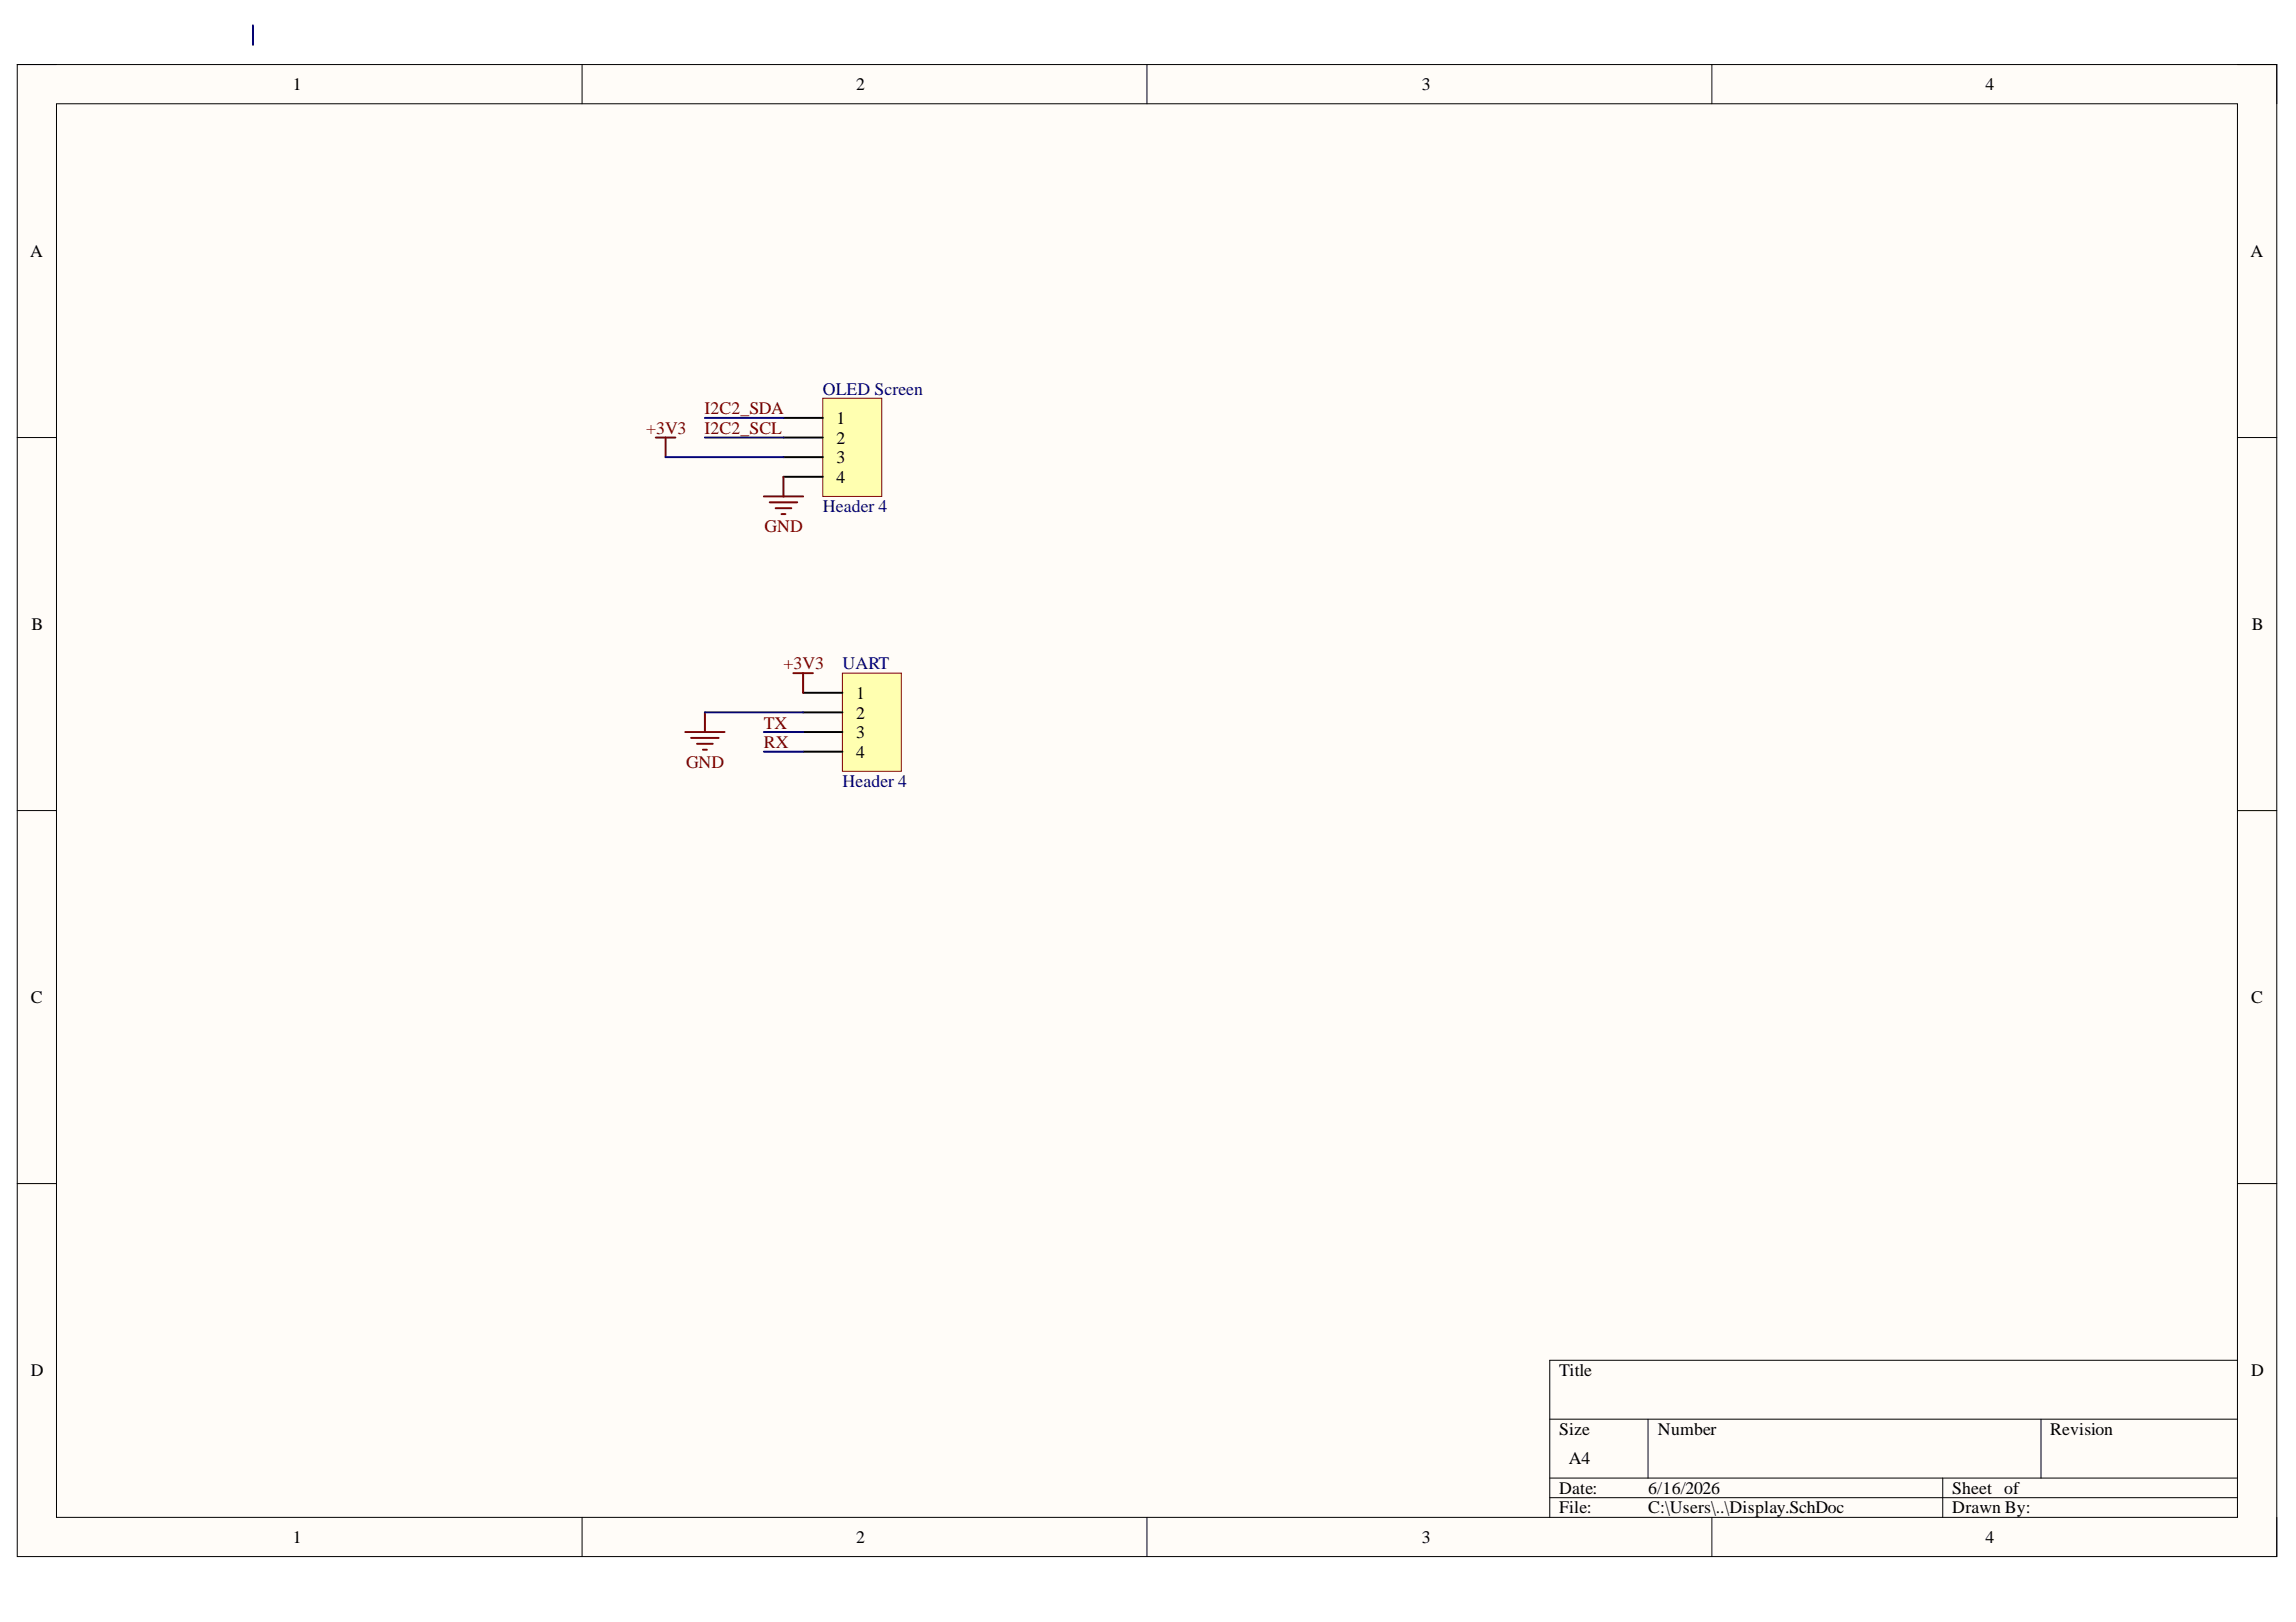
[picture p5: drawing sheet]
<svg xmlns="http://www.w3.org/2000/svg" width="297mm" height="210mm" viewBox="0 0 297 210" stroke-linecap="round" stroke-linejoin="round" font-family="sans-serif">
<defs><g id="words">
<g font-size="2.3">
<text x="37.9" y="11.7">1</text>
<text x="110.8" y="11.7">2</text>
<text x="183.9" y="11.7">3</text>
<text x="256.9" y="11.7">4</text>
<text x="3.9" y="33.3">A</text>
<text x="291.1" y="33.3">A</text>
<text x="108.2" y="54.9">1</text>
<text x="108.2" y="57.4">2</text>
<text x="108.2" y="60">3</text>
<text x="108.2" y="62.5">4</text>
<text x="4.1" y="81.5">B</text>
<text x="291.3" y="81.5">B</text>
<text x="110.8" y="90.5">1</text>
<text x="110.8" y="93">2</text>
<text x="110.8" y="95.6">3</text>
<text x="110.8" y="98.1">4</text>
<text x="4" y="129.8">C</text>
<text x="291.2" y="129.8">C</text>
<text x="4" y="178.1">D</text>
<text x="201.7" y="178.1">Title</text>
<text x="291.2" y="178.1">D</text>
<text x="201.7" y="185.7">Size</text>
<text x="214.5" y="185.7">Number</text>
<text x="265.3" y="185.7">Revision</text>
<text x="203" y="189.5">A4</text>
<text x="201.7" y="193.3">Date:</text>
<text x="201.7" y="195.9">File:</text>
<text x="213.2" y="193.3">6/16/2026</text>
<text x="213.2" y="195.9">C:\Users\..\Display.SchDoc</text>
<text x="252.6" y="193.3">Sheet of</text>
<text x="252.6" y="195.9">Drawn By:</text>
<text x="37.9" y="199.7">1</text>
<text x="110.8" y="199.7">2</text>
<text x="183.9" y="199.7">3</text>
<text x="256.9" y="199.7">4</text>
</g>
<g font-size="2.3" fill="#800000">
<text x="91.1" y="53.6">I2C2_SDA</text>
<text x="83.6" y="56.1">+3V3</text>
<text x="91.1" y="56.1">I2C2_SCL</text>
<text x="98.9" y="68.8">GND</text>
<text x="101.4" y="86.6">+3V3</text>
<text x="98.8" y="94.3">TX</text>
<text x="88.8" y="99.4">GND</text>
<text x="98.8" y="96.8">RX</text>
</g>
<g font-size="2.3" fill="#000080">
<text x="106.4" y="51.1">OLED Screen</text>
<text x="106.4" y="66.3">Header 4</text>
<text x="109" y="86.6">UART</text>
<text x="109" y="101.9">Header 4</text>
</g>
</g></defs>
<path d="M2.2 8.4h292.4v193h-292.4z" fill-rule="evenodd" fill="#fffcf8"/>
<path d="M2.2 8.4h292.4v193h-292.4z" fill="none" stroke="#000" stroke-width=".13"/>
<path d="M7.3 13.4h282.2v183h-282.2z" fill-rule="evenodd" fill="#fffcf8"/>
<g fill="none" stroke="#000" stroke-width=".13">
<path d="M2.2 8.3h5.1M7.3 13.4h282.2v183h-282.2zM75.3 8.3v5.1M148.4 8.3v5.1M221.5 8.4v5M289.5 8.4h5.1v5M2.2 56.6h5.1M289.5 56.6h5.1M2.2 104.9h5.1M289.5 104.9h5.1M2.2 153.2h5.1M289.5 153.2h5.1"/>
<path d="M289.5 176h-89v20.4M75.3 196.4v5M148.4 196.4v5M200.5 183.7h89M200.5 191.3h89M200.5 193.8h89M213.2 183.7v7.6M221.5 196.4v5M251.3 191.3v5.1M264 183.7v7.6M294.6 196.4v5"/>
</g>
<path d="M106.4 51.5h7.7v12.7h-7.7z" fill-rule="evenodd" fill="#ffffb0"/>
<path d="M106.4 51.5h7.7v12.7h-7.7z" fill="none" stroke="#800000" stroke-width=".13"/>
<path d="M101.4 54.1h5M101.4 56.6h5M101.4 59.2h5M101.4 61.7h5" fill="none" stroke="#000" stroke-width=".25"/>
<path d="M84.8 56.6h2.6M86.1 56.6v2.6M98.8 64.2h5.1M99.6 65h3.5M100.3 65.8h2.1M101.1 66.5h.5M101.4 61.7v2.5" fill="none" stroke="#800000" stroke-width=".25"/>
<path d="M109 87.1h7.6v12.7h-7.6z" fill-rule="evenodd" fill="#ffffb0"/>
<path d="M109 87.1h7.6v12.7h-7.6z" fill="none" stroke="#800000" stroke-width=".13"/>
<path d="M103.9 89.7h5.1M103.9 92.2h5.1M103.9 94.7h5.1M103.9 97.3h5.1" fill="none" stroke="#000" stroke-width=".25"/>
<path d="M88.7 94.7h5M89.4 95.5h3.6M90.2 96.3h2M90.9 97h.5M91.2 92.2v2.5M102.6 87.1h2.6M103.9 87.1v2.6" fill="none" stroke="#800000" stroke-width=".25"/>
<path d="M32.7 3.3v2.5M86.1 59.2h15.3M91.2 54.1h10.2M91.2 56.6h10.2M91.2 92.2h12.7M98.8 94.7h5.1M98.8 97.3h5.1" fill="none" stroke="#000080" stroke-width=".25"/>
<use href="#words"/>
</svg>
